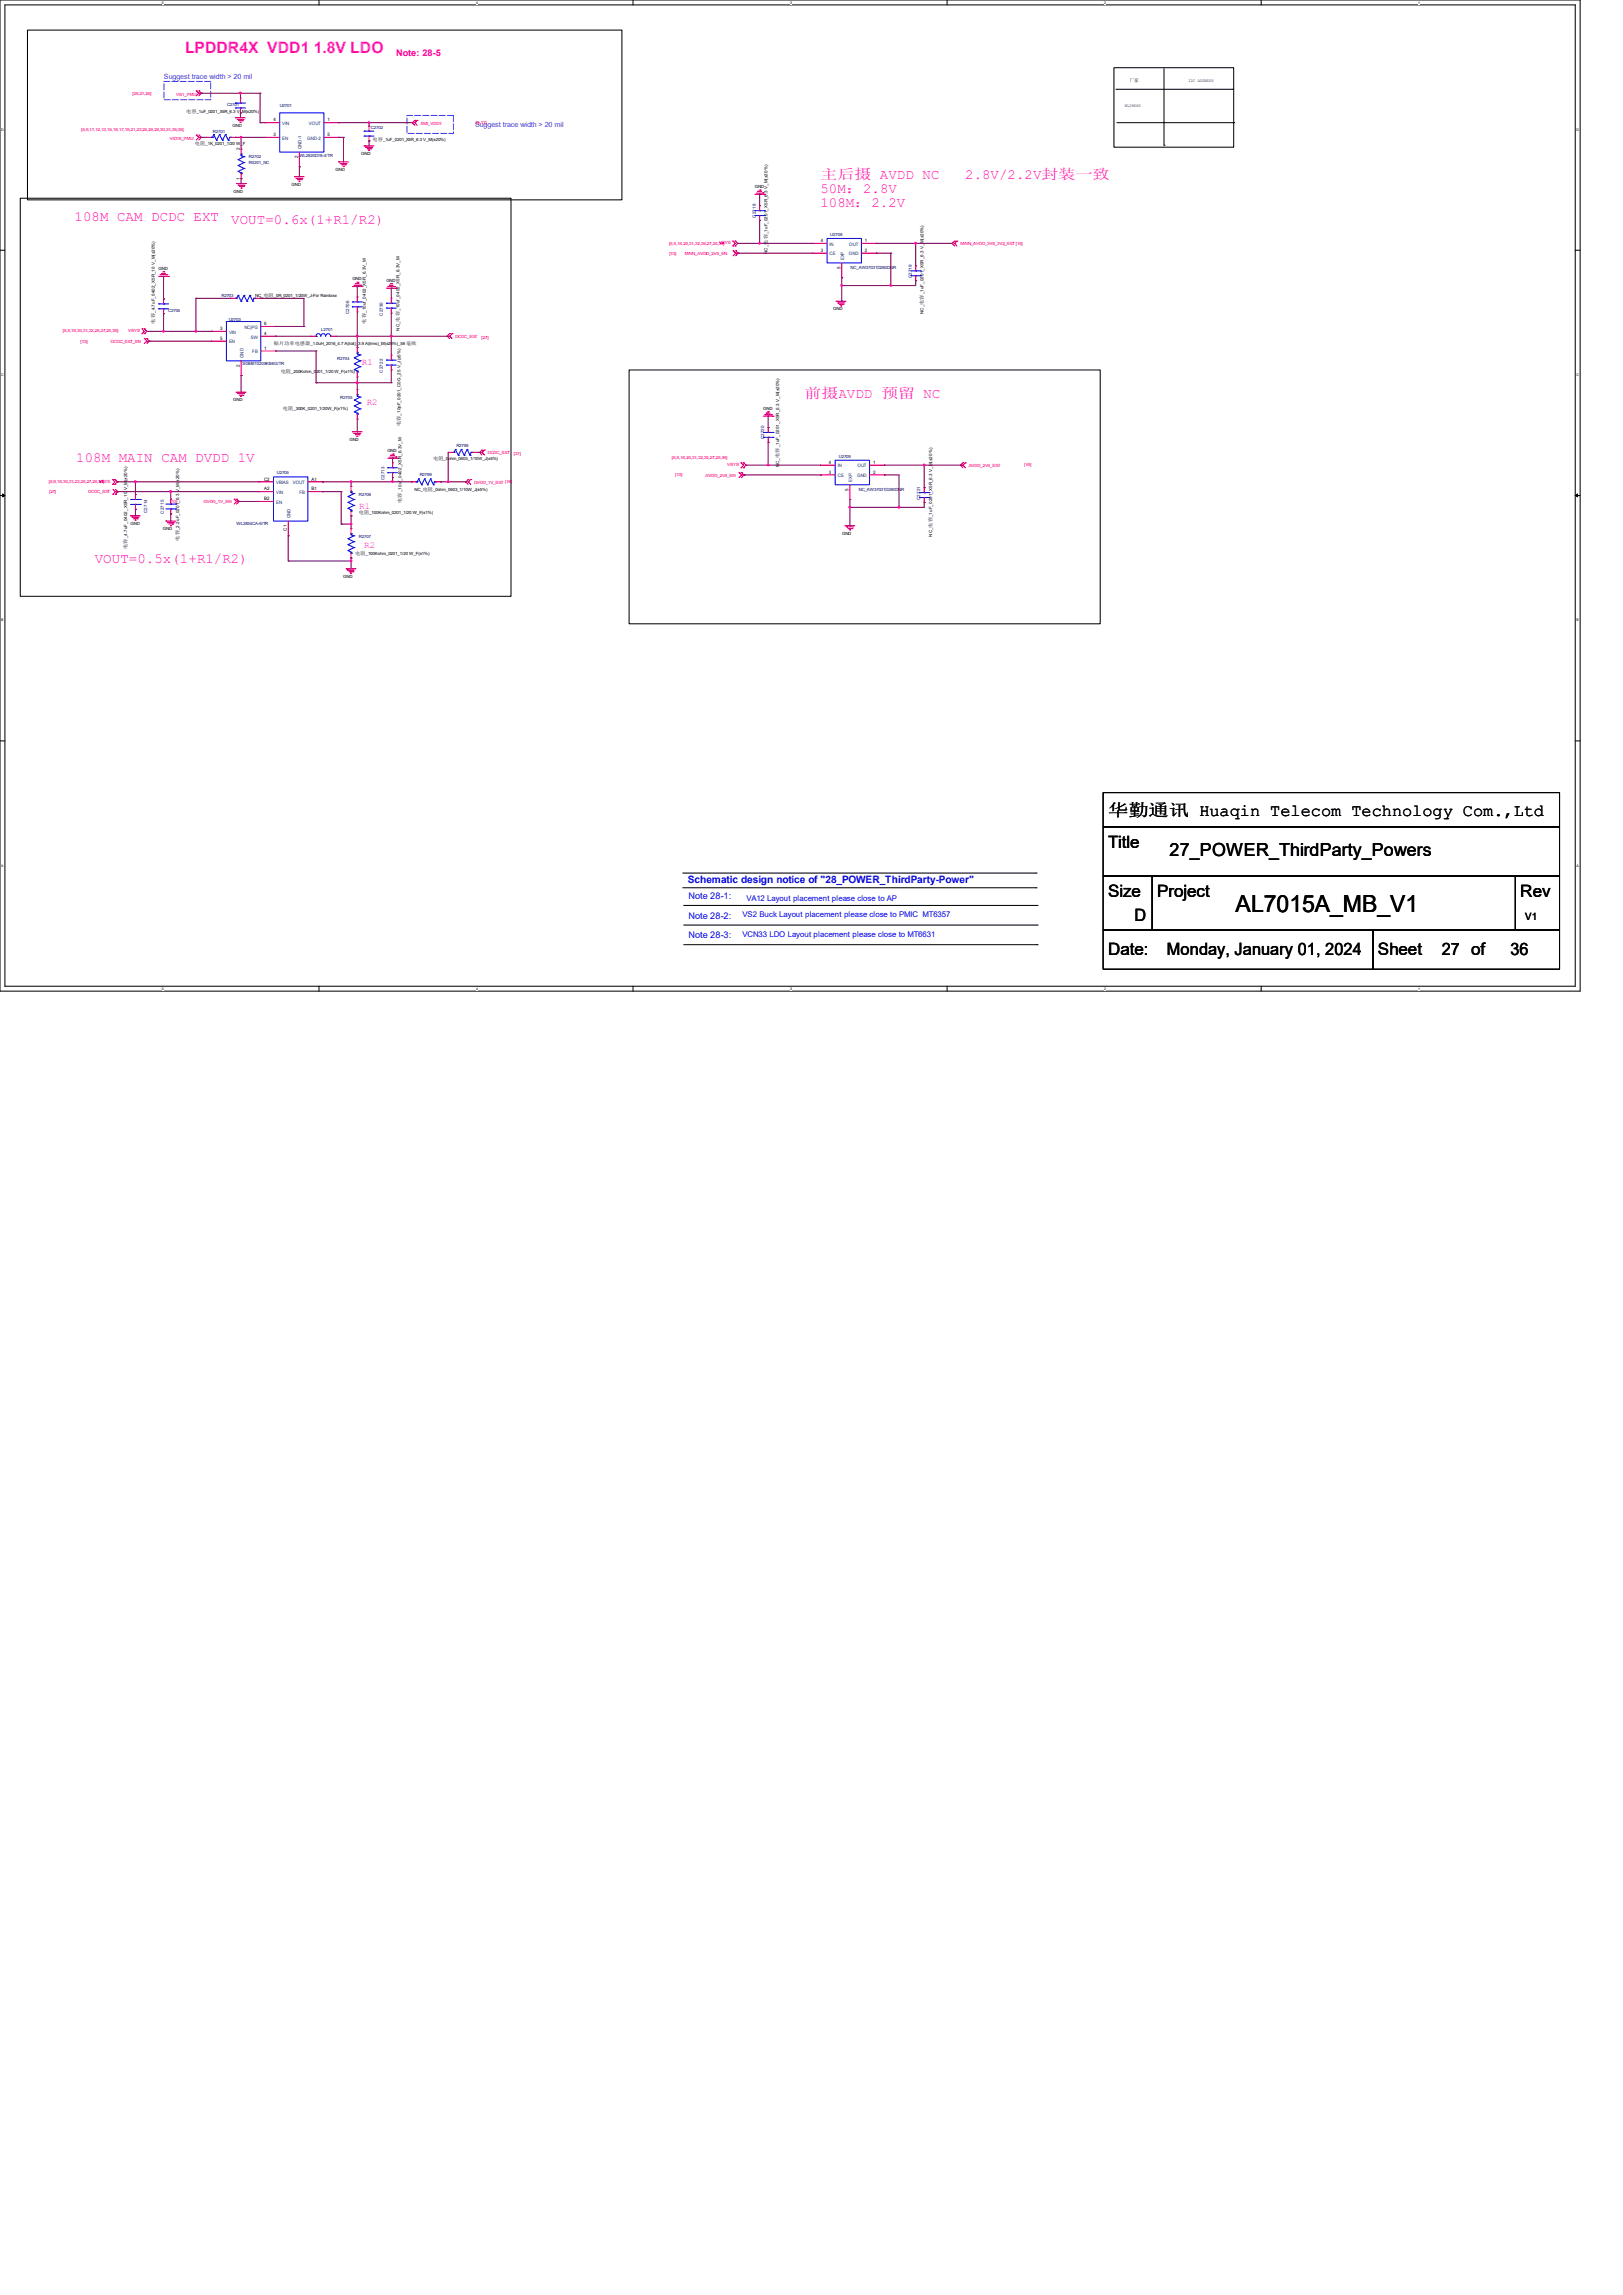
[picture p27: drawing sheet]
<svg xmlns="http://www.w3.org/2000/svg" width="210mm" height="297mm" viewBox="0 0 210 297" stroke-linecap="round" stroke-linejoin="round" font-family="sans-serif">
<defs><g id="words">
<text font-size="3" x="159.9" y="118">AL7015A_MB_V1</text>
<text font-size="2.3" x="151.3" y="110.7">27_POWER_ThirdParty_Powers</text>
<g font-size="2.2">
<text x="143.4" y="105.7">华勤通讯 Huaqin Telecom Technology Com.,Ltd</text>
<text x="143.4" y="109.7">Title</text>
<text x="143.4" y="116">Size</text>
<text x="146.8" y="119.2">D</text>
<text x="149.7" y="116">Project</text>
<text x="196.7" y="116">Rev</text>
<text x="143.4" y="123.7">Date:</text>
<text x="151" y="123.7">Monday, January 01, 2024</text>
<text x="178.3" y="123.7">Sheet</text>
<text x="186.6" y="123.7">27 of</text>
<text x="195.4" y="123.7">36</text>
</g>
<text font-size="2" fill="#f0f" x="24" y="6.8">LPDDR4X VDD1 1.8V LDO</text>
<g font-size="1.8" fill="#f0f">
<text x="106.2" y="23.1">主后摄 AVDD NC</text>
<text x="124.9" y="23.1">2.8V/2.2V封装一致</text>
<text x="9.7" y="28.6">108M CAM DCDC EXT</text>
<text x="29.9" y="29">VOUT=0.6x(1+R1/R2)</text>
<text x="106.2" y="24.9">50M：2.8V</text>
<text x="106.2" y="26.8">108M：2.2V</text>
<text x="104.1" y="51.6">前摄AVDD 预留 NC</text>
<text x="9.9" y="59.8">108M MAIN CAM DVDD 1V</text>
<text x="12.3" y="72.9">VOUT=0.5x(1+R1/R2)</text>
</g>
<text font-size="1.3" fill="#00f" x="89" y="114.2">Schematic design notice of &quot;28_POWER_ThirdParty-Power&quot;</text>
<text font-size="1.3" x="197.4" y="119">V1</text>
<text font-size="1.2" fill="#ff0080" x="51.3" y="7.3">Note: 28-5</text>
<g font-size="1.2" fill="#f0f">
<text x="46.8" y="47.3">R1</text>
<text x="47.5" y="52.4">R2</text>
<text x="46.5" y="65.9">R1</text>
<text x="47.1" y="71">R2</text>
</g>
<g font-size="1.2" fill="#00f">
<text x="89.1" y="116.4">Note 28-1:</text>
<text x="89.1" y="118.9">Note 28-2:</text>
<text x="89.1" y="121.5">Note 28-3:</text>
</g>
<g font-size="1" fill="#00f">
<text x="96.1" y="118.7">VS2 Buck Layout placement please close to PMIC MT6357</text>
<text x="96.6" y="116.5">VA12 Layout placement please close to AP</text>
<text x="96.1" y="121.2">VCN33 LDO Layout placement please close to MT6631</text>
</g>
<g font-size=".9" fill="#8000ff">
<text x="21.2" y="10.2">Suggest trace width &gt; 20 mil</text>
<text x="61.5" y="16.5">Suggest trace width &gt; 20 mil</text>
</g>
<g font-size=".6">
<text x="146.2" y="10.7">厂家</text>
<text x="153.8" y="10.7">I2C ADDRESS</text>
<text x="24.1" y="14.6">电容</text>
<text x="25.4" y="14.6">_1uF_0201_X5R_6.3 V_M(±20%)</text>
<text x="30.1" y="16.4">GND</text>
<text x="35.4" y="17.6">3</text>
<text x="35.4" y="15.7">4</text>
<text x="42.4" y="15.7">1</text>
<text x="42.4" y="17.6">5</text>
<text x="145.6" y="13.8">WL2866D</text>
<text x="25.2" y="18.7">电阻</text>
<text x="26.6" y="18.7">_1K_0201_1/20 W_F</text>
<text x="31" y="23.3" transform="rotate(-90 31 23.3)">1</text>
<text x="31" y="19.5" transform="rotate(-90 31 19.5)">2</text>
<text x="38.6" y="20.5" transform="rotate(-90 38.6 20.5)">2</text>
<text x="43.4" y="22.1">GND</text>
<text x="46.7" y="20.1">GND</text>
<text x="48.2" y="18.3">电容</text>
<text x="49.6" y="18.3">_1uF_0201_X5R_6.3 V_M(±20%)</text>
<text x="30.2" y="24.9">GND</text>
<text x="37.7" y="24">GND</text>
<text x="97.7" y="24.3">GND</text>
<text x="20.5" y="34.9">GND</text>
<text x="99.3" y="31.7" transform="rotate(-90 99.3 31.7)">电容</text>
<text x="99.3" y="32.8" transform="rotate(-90 99.3 32.8)">NC_</text>
<text x="99.3" y="30.3" transform="rotate(-90 99.3 30.3)">_1uF_0201_X5R_6.3 V_M(±20%)</text>
<text x="106.2" y="32.6">3</text>
<text x="106.2" y="31.3">4</text>
<text x="108.8" y="34.8" transform="rotate(-90 108.8 34.8)">5</text>
<text x="111.9" y="31.3">1</text>
<text x="111.9" y="32.6">2</text>
<text x="20" y="40.5" transform="rotate(-90 20 40.5)">_4.7uF_0402_X5R_10 V_M(±20%)</text>
<text x="20" y="41.9" transform="rotate(-90 20 41.9)">电容</text>
<text x="33" y="38.4">NC_</text>
<text x="34.1" y="38.4">电阻</text>
<text x="35.4" y="38.4">_0R_0201_1/20W_J-For Rainbow</text>
<text x="45.6" y="36.2">GND</text>
<text x="47.3" y="41.9" transform="rotate(-90 47.3 41.9)">电容</text>
<text x="47.3" y="40.5" transform="rotate(-90 47.3 40.5)">_10uf_0402_X5R_6.3V_M</text>
<text x="50" y="36.5">GND</text>
<text x="51.7" y="41.6" transform="rotate(-90 51.7 41.6)">电容</text>
<text x="51.7" y="40.3" transform="rotate(-90 51.7 40.3)">_10uf_0402_X5R_6.3V_M</text>
<text x="107.8" y="40.2">GND</text>
<text x="119.5" y="39.5" transform="rotate(-90 119.5 39.5)">电容</text>
<text x="119.5" y="40.6" transform="rotate(-90 119.5 40.6)">NC_</text>
<text x="119.5" y="38.1" transform="rotate(-90 119.5 38.1)">_1uF_0201_X5R_6.3 V_M(±20%)</text>
<text x="28.5" y="42.7">3</text>
<text x="28.5" y="44">5</text>
<text x="31" y="47.5" transform="rotate(-90 31 47.5)">2</text>
<text x="34.2" y="45.3">1</text>
<text x="34.2" y="43.3">4</text>
<text x="34.2" y="42.1">6</text>
<text x="35.4" y="44.6">贴片功率电感器</text>
<text x="40.2" y="44.6">_1.0uH_2016_4.7 A(lrat)_3.9 A(lrms)_M(±20%)_58</text>
<text x="51.7" y="42.8" transform="rotate(-90 51.7 42.8)">NC_</text>
<text x="52.6" y="44.6">毫欧</text>
<text x="30.2" y="51.9">GND</text>
<text x="36.3" y="48.3">电阻</text>
<text x="36.6" y="53.1">电阻</text>
<text x="37.7" y="48.3">_200Kohm_0201_1/20 W_F(±1%)</text>
<text x="38" y="53.1">_300K_0201_1/20W_F(±1%)</text>
<text x="51.8" y="53.8" transform="rotate(-90 51.8 53.8)">_10pF_0201_C0G_25 V_J(±5%)</text>
<text x="98.8" y="53">GND</text>
<text x="45.2" y="57.1">GND</text>
<text x="50.1" y="58.5">GND</text>
<text x="51.8" y="55.2" transform="rotate(-90 51.8 55.2)">电容</text>
<text x="56.1" y="59.6">电阻</text>
<text x="57.4" y="59.6">_0ohm_0603_1/10W_J(±5%)</text>
<text x="100.8" y="59.3" transform="rotate(-90 100.8 59.3)">电容</text>
<text x="100.8" y="57.9" transform="rotate(-90 100.8 57.9)">_1uF_0201_X5R_6.3 V_M(±20%)</text>
<text x="34.2" y="62.2">C2</text>
<text x="34.2" y="63.5">A2</text>
<text x="34.2" y="64.7">B2</text>
<text x="40.3" y="62.2">A1</text>
<text x="40.3" y="63.5">B1</text>
<text x="51.9" y="65.1" transform="rotate(-90 51.9 65.1)">电容</text>
<text x="51.9" y="63.7" transform="rotate(-90 51.9 63.7)">_10uf_0402_X5R_6.3V_M</text>
<text x="53.6" y="63.5">NC_</text>
<text x="54.7" y="63.5">电阻</text>
<text x="56" y="63.5">_0ohm_0603_1/10W_J(±5%)</text>
<text x="100.8" y="60.5" transform="rotate(-90 100.8 60.5)">NC_</text>
<text x="107.3" y="61.3">3</text>
<text x="107.3" y="60">4</text>
<text x="109.8" y="63.5" transform="rotate(-90 109.8 63.5)">5</text>
<text x="113" y="60">1</text>
<text x="113" y="61.3">2</text>
<text x="16.5" y="71" transform="rotate(-90 16.5 71)">电容</text>
<text x="16.5" y="69.7" transform="rotate(-90 16.5 69.7)">_4.7uF_0402_X5R_10 V_M(±20%)</text>
<text x="16.9" y="67.9">GND</text>
<text x="21.1" y="68.6">GND</text>
<text x="23.2" y="70" transform="rotate(-90 23.2 70)">电容</text>
<text x="23.2" y="68.6" transform="rotate(-90 23.2 68.6)">_2.2uF_0201_6.3 V_M(±20%)</text>
<text x="37.1" y="68.7" transform="rotate(-90 37.1 68.7)">C1</text>
<text x="46" y="71.8">电阻</text>
<text x="46.4" y="66.5">电阻</text>
<text x="47.3" y="71.8">_100Kohm_0201_1/20 W_F(±1%)</text>
<text x="47.8" y="66.5">_100Kohm_0201_1/20 W_F(±1%)</text>
<text x="109" y="69.2">GND</text>
<text x="120.6" y="68.3" transform="rotate(-90 120.6 68.3)">电容</text>
<text x="120.6" y="69.5" transform="rotate(-90 120.6 69.5)">NC_</text>
<text x="120.6" y="66.9" transform="rotate(-90 120.6 66.9)">_1uF_0201_X5R_6.3 V_M(±20%)</text>
<text x="44.4" y="74.8">GND</text>
</g>
<g font-size=".6" fill="#f00">
<text x="10.5" y="16.9">[5,6,11,12,13,15,16,17,19,21,23,25,26,28,30,31,35,36]</text>
<text x="17.1" y="12.2">[20,21,26]</text>
<text x="22.8" y="12.4">VS1_PMU</text>
<text x="54.4" y="16.1">EMI_VDD1</text>
<text x="61.6" y="16">[5,11]</text>
<text x="22" y="18.1">VIO18_PMU</text>
<text x="86.6" y="31.7">[8,9,19,20,21,22,25,27,28,36]</text>
<text x="86.6" y="32.9">[13]</text>
<text x="88.6" y="33.1">MAIN_AVDD_2V8_EN</text>
<text x="93" y="31.6">VSYS</text>
<text x="124.3" y="31.8">MAIN_AVDD_2V8_2V2_EXT [16]</text>
<text x="8.1" y="43">[8,9,19,20,21,22,25,27,28,36]</text>
<text x="10.4" y="44.3">[13]</text>
<text x="14.4" y="44.4">DCDC_EXT_EN</text>
<text x="16.6" y="43">VSYS</text>
<text x="58.9" y="43.7">DCDC_EXT</text>
<text x="62.3" y="43.8">[27]</text>
<text x="63.1" y="58.8">DCDC_EXT</text>
<text x="66.5" y="58.8">[27]</text>
<text x="87" y="59.4">[8,9,19,20,21,22,25,27,28,36]</text>
<text x="6.3" y="62.5">[8,9,19,20,21,22,25,27,28,36]</text>
<text x="6.3" y="63.8">[27]</text>
<text x="11.4" y="63.8">DCDC_EXT</text>
<text x="12.8" y="62.5">VSYS</text>
<text x="22.1" y="65.1">[13]</text>
<text x="26.4" y="65.1">DVDD_1V_EN</text>
<text x="61.3" y="62.6">DVDD_1V_EXT [16]</text>
<text x="87.4" y="61.6">[13]</text>
<text x="91.3" y="61.7">AVDD_2V8_EN</text>
<text x="94.1" y="60.3">VSYS</text>
<text x="125.3" y="60.5">AVDD_2V8_EXT</text>
<text x="132.5" y="60.4">[16]</text>
</g>
<g font-size=".6" fill="#000080">
<text x="27.6" y="17.2">R2701</text>
<text x="29.4" y="13.8">C2701</text>
<text x="36.2" y="13.9">U2701</text>
<text x="48" y="16.7">C2702</text>
<text x="32.2" y="20.5">R2702</text>
<text x="32.2" y="21.3">R0201_NC</text>
<text x="38.7" y="20.3">WL2820D18-4/TR</text>
<text x="97.8" y="28.2" transform="rotate(-90 97.8 28.2)">C2718</text>
<text x="107.4" y="30.5">U2708</text>
<text x="110.1" y="34.8">NC_AW37031D280DNR</text>
<text x="118" y="36" transform="rotate(-90 118 36)">C2719</text>
<text x="21.8" y="40.4">C2705</text>
<text x="28.7" y="38.4">R2703</text>
<text x="29.6" y="41.5">U2703</text>
<text x="45.2" y="40.7" transform="rotate(-90 45.2 40.7)">C2706</text>
<text x="49.5" y="40.9" transform="rotate(-90 49.5 40.9)">C2730</text>
<text x="31.4" y="47.3">SGM61020XKB6G/TR</text>
<text x="41.6" y="42.8">L2701</text>
<text x="43.6" y="46.5">R2704</text>
<text x="44" y="51.7">R2705</text>
<text x="49.5" y="48.2" transform="rotate(-90 49.5 48.2)">C2722</text>
<text x="59.1" y="57.8">R2798</text>
<text x="98.9" y="56.9" transform="rotate(-90 98.9 56.9)">C2720</text>
<text x="108.5" y="59.2">U2709</text>
<text x="35.8" y="61.4">U2705</text>
<text x="46.4" y="64.1">R2706</text>
<text x="49.7" y="62.1" transform="rotate(-90 49.7 62.1)">C2713</text>
<text x="54.3" y="61.6">R2799</text>
<text x="111.1" y="63.5">NC_AW37031D280DNR</text>
<text x="119.1" y="64.7" transform="rotate(-90 119.1 64.7)">C2721</text>
<text x="19.1" y="66.4" transform="rotate(-90 19.1 66.4)">C2714</text>
<text x="21.2" y="66.5" transform="rotate(-90 21.2 66.5)">C2715</text>
<text x="30.6" y="67.9">WL2834CA-6/TR</text>
<text x="46.4" y="69.6">R2707</text>
</g>
<g font-size=".6" fill="#004080">
<text x="36.5" y="16.2">VIN</text>
<text x="40" y="16.2">VOUT</text>
<text x="36.5" y="18.1">EN</text>
<text x="39" y="19.3" transform="rotate(-90 39 19.3)">GND-1</text>
<text x="39.8" y="18.1">GND-2</text>
<text x="107.4" y="33.1">CE</text>
<text x="107.4" y="31.8">IN</text>
<text x="109.2" y="33.7" transform="rotate(-90 109.2 33.7)">EXP</text>
<text x="109.9" y="33.1">GND</text>
<text x="109.9" y="31.8">OUT</text>
<text x="29.6" y="43.2">VIN</text>
<text x="29.6" y="44.5">EN</text>
<text x="31.5" y="46.4" transform="rotate(-90 31.5 46.4)">GND</text>
<text x="31.6" y="42.5">NC|PG</text>
<text x="32.5" y="43.8">SW</text>
<text x="32.6" y="45.7">FB</text>
<text x="35.7" y="63.9">VIN</text>
<text x="35.7" y="65.2">EN</text>
<text x="35.7" y="62.7">VBIAS</text>
<text x="37.9" y="62.7">VOUT</text>
<text x="38.7" y="63.9">FB</text>
<text x="108.4" y="61.8">CE</text>
<text x="108.4" y="60.5">IN</text>
<text x="110.3" y="62.4" transform="rotate(-90 110.3 62.4)">EXP</text>
<text x="110.9" y="61.8">GND</text>
<text x="111" y="60.5">OUT</text>
<text x="37.6" y="67.1" transform="rotate(-90 37.6 67.1)">GND</text>
</g>
<g font-size=".5">
<text x="21" y=".5">5</text>
<text x="61.6" y=".5">4</text>
<text x="102.2" y=".5">3</text>
<text x="142.9" y=".5">2</text>
<text x="183.5" y=".5">1</text>
<text x=".2" y="16.9">D</text>
<text x="204" y="16.9">D</text>
<text x=".2" y="48.6">C</text>
<text x="204" y="48.6">C</text>
<text x=".2" y="80.4">B</text>
<text x="204" y="80.4">B</text>
<text x=".2" y="112.1">A</text>
<text x="204" y="112.1">A</text>
<text x="21" y="128.1">5</text>
<text x="61.6" y="128.1">4</text>
<text x="102.2" y="128.1">3</text>
<text x="142.9" y="128.1">2</text>
<text x="183.5" y="128.1">1</text>
</g>
</g></defs>
<path d="M0 0h204.5v128.3h-204.5zM.6 .6h203.2v127h-203.2z" fill="none" stroke="#000" stroke-width=".13"/>
<g fill="#fff">
<path d="M21 .1h.2v.5h-.2z"/>
<path d="M21 127.7h.2v.5h-.2z"/>
</g>
<path d="M41.3 0v.6M41.3 127.6v.7" fill="none" stroke="#000" stroke-width=".13"/>
<g fill="#fff">
<path d="M61.6 .1h.2v.5h-.2z"/>
<path d="M61.6 127.7h.2v.5h-.2z"/>
</g>
<path d="M81.9 0v.6M81.9 127.6v.7" fill="none" stroke="#000" stroke-width=".13"/>
<g fill="#fff">
<path d="M102.2 .1h.2v.5h-.2z"/>
<path d="M102.2 127.7h.2v.5h-.2z"/>
</g>
<path d="M122.6 0v.6M122.6 127.6v.7" fill="none" stroke="#000" stroke-width=".13"/>
<g fill="#fff">
<path d="M142.9 .1h.2v.5h-.2z"/>
<path d="M142.9 127.7h.2v.5h-.2z"/>
</g>
<path d="M163.2 0v.6M163.2 127.6v.7" fill="none" stroke="#000" stroke-width=".13"/>
<g fill="#fff">
<path d="M183.5 .1h.2v.5h-.2z"/>
<path d="M183.5 127.7h.2v.5h-.2z"/>
<path d="M.2 16.5h.3v.5h-.3z"/>
<path d="M204 16.5h.3v.5h-.3z"/>
<path d="M.2 48.3h.3v.5h-.3z"/>
<path d="M204 48.3h.3v.5h-.3z"/>
</g>
<path d="M0 32.4h.6M203.8 32.4h.7" fill="none" stroke="#000" stroke-width=".13"/>
<g fill="#fff">
<path d="M.2 80h.2v.5h-.2z"/>
<path d="M204 80h.3v.5h-.3z"/>
</g>
<path d="M0 64.1h.6M203.8 64.1h.7" fill="none" stroke="#000" stroke-width=".13"/>
<path d="M.3 63.9l.3 .2-.3 .2zM203.8 64.1l.3-.2v.4z" fill="#000" stroke="#000" stroke-width=".13"/>
<g fill="#fff">
<path d="M.2 111.8h.3v.5h-.3z"/>
<path d="M204 111.8h.3v.5h-.3z"/>
</g>
<g fill="none" stroke="#000" stroke-width=".13">
<path d="M3.6 3.9h76.9v22h-76.9zM144.1 8.8h15.5v10.2h-15.5zM144.4 11.6h15.1M144.5 15.9h15.1M150.6 18.8h.1M150.6 8.9v9.9M159.5 11.6h.1M159.6 15.9h.1M2.6 25.7h63.5v51.5h-63.5zM81.4 47.9h61v32.8h-61zM0 95.9h.6M203.8 95.9h.7"/>
<path d="M88.3 114.9h45.8M88.3 113h45.8M88.5 117.2h45.7M88.5 119.7h45.7M134.1 114.9h.1M134.1 113h.1M134.2 117.2h.1M134.2 119.7h.1M142.7 107h59.1v6.4h-59.1zM142.7 102.6h59.1v4.4h-59.1zM142.7 113.4h6.4v7h-6.4zM149.1 113.4h47v7h-47z"/>
<path d="M196.1 113.4h5.7v7h-5.7zM88.5 122.3h45.7M134.2 122.3h.1M142.7 120.4h35v5h-35zM177.7 120.4h24.1v5h-24.1z"/>
</g>
<path d="M21.2 10.5h6.1v2.4h-6.1zM52.7 14.9h6v2.4h-6z" fill="none" stroke="#8000ff" stroke-width=".13" stroke-dasharray=".8 .3"/>
<g fill="none" stroke="#f00" stroke-width=".13">
<path d="M25.4 11.8h.1M25.4 17.5h.1M25.4 11.8l.3 .3M25.4 17.5l.3 .3M25.7 12.1h.1M25.7 11.8h.1M25.7 17.8h.1M25.7 17.5h.1M25.7 12.1l-.3 .3M25.7 11.8l.3 .3M25.7 17.8l-.3 .3M25.7 17.5l.3 .3"/>
<path d="M26 12.1h.1M26 17.8h.1M26 12.1l-.3 .3M26 17.8l-.3 .3M26.7 17.8h.1M26.7 17.8h.6M29.8 17.8h.7M30.5 15.2h.1M30.5 17.8h.1M30.5 15.2h1.2M30.7 15.5h.1M30.7 15.5h.9"/>
<path d="M30.9 15.6h.5M31.1 15.8h.1M31.1 12.7h.1M31.1 14.6h.1M31.1 12.7v.6M31.1 14v.6M31.2 19.3h.1M31.2 19.3v.6M31.4 15.6h.1M34.3 17.8h.1M34.3 15.9h.1M34.3 15.9h1.9"/>
<path d="M34.3 17.8h1.9M38.7 19.7v1.9M41.9 15.9h1.9M41.9 17.8h1.9M43.8 15.9h.1M43.8 17.8h.1M47.1 18.9h.1M47.1 18.9h1.3M47.3 19h.1M47.3 19h.9M47.5 19.3h.5M47.7 19.4h.1"/>
<path d="M47.8 16.3h.1M47.8 18.2h.1M47.8 16.3v.7M47.8 17.6v.6M48 19.3h.1M53.3 15.9h.1M53.3 15.9l.4 .3M53.7 15.9h.1M53.7 15.6h.1M53.7 15.9l.3 .3M53.7 15.6l-.4 .3M54 15.6h.1"/>
<path d="M54 15.6l-.3 .3M20.5 35.8h1.3M20.7 35.6h.9M20.9 35.4h.1M20.9 35.4h.5M21.1 35.2h.1M21.2 38.7h.1M21.2 38.7v.6M21.2 40v.6M21.2 35.2h.1M21.6 35.6h.1M21.8 35.8h.1"/>
<path d="M29.8 38.6h.1M29.8 38.6h.7M30.6 23.7h.1M30.6 23.7h1.3M30.8 24h.1M30.8 24h.9M31 24.1h.5M31.2 24.3h.1M31.2 23.1h.1M31.2 22.5v.6M31.5 24.1h.1M33 38.6h.7"/>
<path d="M33.7 38.6h.1M38.1 22.9h.1M38.1 22.9h1.3M38.3 23.1h.1M38.3 23.1h.9M38.5 23.2h.5M38.7 23.5h.1M38.7 21.6h.1M39 23.2h.1M43.8 21h.1M43.8 21h1.3M44 21.2h.1"/>
<path d="M44 21.2h.9M44.2 21.3h.5M44.4 21.5h.1M44.7 21.3h.1M45.6 37.1h1.3M45.8 36.9h.9M46 36.7h.1M46 36.7h.5M46.2 36.5h.1M46.2 38.4h.1M46.2 38.4v.7M46.2 39.7v.6"/>
<path d="M46.3 36.5h.1M46.7 36.9h.1M46.9 37.1h.1M50 37.3h1.3M50.2 37.1h.9M50.4 36.9h.1M50.4 36.9h.5M50.5 36.7h.2M50.6 38.6h.1M50.6 38.6v.6M50.6 39.9v.6M50.7 36.7h.1"/>
<path d="M51.1 37.1h.1M51.3 37.3h.1M94.8 31.2h.1M94.8 31.8h.1M94.8 31.2l.3 .3-.3 .3M94.9 32.5h.1M94.9 32.5l.3 .3M95.1 31.8h.1M95.1 31.2h.1M95.1 31.2l.4 .3-.4 .3M95.2 32.8h.1M95.2 32.5h.1"/>
<path d="M95.2 32.8l-.3 .3M95.2 32.5l.3 .3M95.5 32.8h.1M95.5 32.8l-.3 .3M97.7 25.1h1.2M97.9 25h.9M98 24.8h.1M98 24.8h.6M98.3 24.6h.1M98.3 26.6h.1M98.3 28.5h.1M98.3 26.6v.7"/>
<path d="M98.3 27.9v.6M98.4 24.6h.1M98.8 25h.1M98.9 25.1h.1M105.1 32.8h.1M105.1 31.5h.1M105.1 31.5h1.9M105.1 32.8h1.9M108.2 39h.1M108.2 39h1.3M108.4 39.2h.1M108.4 39.2h.9"/>
<path d="M108.6 39.4h.5M108.8 39.6h.1M108.9 35.9h.1M108.9 34v1.9M109.1 39.4h.1M111.5 31.5h1.9M111.5 32.8h1.9M113.4 31.5h.1M113.4 32.8h.1M118.5 34.4h.1M118.5 36.3h.1M118.5 34.4v.7"/>
<path d="M118.5 35.7v.6M123.2 31.5h.1M123.2 31.5l.3 .3M123.5 31.5h.1M123.5 31.2h.1M123.5 31.5l.3 .3M123.5 31.2l-.3 .3M123.8 31.2h.1M123.8 31.2l-.3 .3M18.4 42.5h.1M18.4 43.2h.1M18.4 42.5l.3 .4-.3 .3"/>
<path d="M18.7 43.2h.1M18.7 42.5h.1M18.7 43.8h.1M18.7 42.5l.3 .4-.3 .3M18.7 43.8l.3 .4M19 44.2h.1M19 43.8h.1M19 44.2l-.3 .2M19 43.8l.3 .4M19.3 44.2h.1M19.3 44.2l-.3 .2M21.2 40.6h.1"/>
<path d="M27.4 42.9h.1M27.4 44.2h.1M27.4 42.9h1.9M27.4 44.2h1.9M30.6 50.8h.1M30.6 50.8h1.2M30.7 50.9h.1M30.7 50.9h.9M30.9 51.1h.6M31.1 51.3h.1M31.2 48.6h.1M31.2 46.7v1.9"/>
<path d="M31.5 51.1h.1M33.7 45.4h1.9M33.7 43.5h1.9M33.7 42.2h1.9M35.6 45.4h.1M35.6 43.5h.1M35.6 42.2h.1M40.3 43.5h.1M40.3 43.5h.6M42.8 43.5h.6M43.4 43.5h.1M45.6 55.9h.1"/>
<path d="M45.6 55.9h1.3M45.8 56.1h.1M45.8 56.1h.9M46 56.3h.5M46.2 56.5h.1M46.2 40.3h.1M46.2 48.8h.1M46.2 45h.1M46.2 54.2h.1M46.2 50.4h.1M46.2 45v.6M46.2 48.1v.7"/>
<path d="M46.2 50.4v.7M46.2 53.6v.6M46.5 56.3h.1M50.2 59.3h1.2M50.4 59.1h.9M50.5 58.9h.1M50.5 58.9h.6M50.6 40.5h.1M50.6 46h.1M50.6 47.9h.1M50.6 46v.6M50.6 47.2v.7"/>
<path d="M50.8 58.8h.1M50.8 59.9h.1M50.8 59.9v.6M50.9 58.8h.1M51.3 59.1h.1M51.4 59.3h.1M57.9 43.5h.1M57.9 43.5l.3 .3M58 58.5h.1M58 58.5h.6M58.2 43.5h.1M58.2 43.2h.1"/>
<path d="M58.2 43.5l.3 .3M58.2 43.2l-.3 .3M58.5 43.2h.1M58.5 43.2l-.3 .3M61.2 58.5h.6M61.8 58.5h.1M62.1 58.5h.1M62.1 58.5l.3 .4M62.4 58.5h.1M62.4 58.3h.1M62.4 58.5l.3 .4M62.4 58.3l-.3 .2"/>
<path d="M62.7 58.3h.1M62.7 58.3l-.3 .2M95.9 59.9h.1M95.9 59.9l.3 .3-.3 .3M96.2 59.9h.1M96.2 59.9l.3 .3-.3 .3M98.8 53.8h1.2M98.9 53.7h.9M99.1 53.5h.1M99.1 53.5h.6M99.3 53.3h.1M99.4 55.3h.1"/>
<path d="M99.4 57.2h.1M99.4 55.3v.7M99.4 56.6v.6M99.4 53.3h.1M99.8 53.7h.1M100 53.8h.1M124.6 59.9h.1M124.6 59.9l-.3 .3M124.9 59.9h.1M124.9 59.9l-.3 .3M14.6 62.1h.1M14.6 62.7h.1"/>
<path d="M14.6 62.1l.3 .3-.3 .3M14.6 64h.1M14.6 63.3l.3 .3M14.9 62.7h.1M14.9 62.1h.1M14.9 62.1l.3 .3-.3 .3M14.9 63.6h.1M14.9 64h.1M14.9 63.6l-.3 .4M14.9 63.3l.3 .3M15.2 63.6h.1M15.2 63.6l-.3 .4"/>
<path d="M16.9 66.8h.1M16.9 66.8h1.3M17.1 66.9h.1M17.1 66.9h.9M17.3 67.1h.5M17.5 67.3h.1M17.5 65.9h.1M17.5 64h.1M17.5 64v.6M17.5 65.3v.6M17.8 67.1h.1M21.5 67.4h.1"/>
<path d="M21.5 67.4h1.2M21.7 67.6h.1M21.7 67.6h.9M21.8 67.8h.6M22.1 68h.1M22.1 66.5h.1M22.1 64.6h.1M22.1 64.6v.6M22.1 65.9v.6M22.4 67.8h.1M30.3 64.6h.1M30.3 64.6l.3 .3"/>
<path d="M30.6 64.9h.1M30.6 64.6h.1M30.6 64.9l-.3 .3M30.6 64.6l.3 .3M30.9 64.9h.1M30.9 64.9l-.3 .3M33.5 63.6h.1M33.5 64.9h.1M33.5 62.4h.1M33.5 62.4h1.9M33.5 63.6h1.9M33.5 64.9h1.9"/>
<path d="M37.3 69.3h.1M37.3 67.4v1.9M39.8 62.4h1.9M39.8 63.6h1.9M41.7 62.4h.1M41.7 63.6h.1M44.8 73.6h.1M44.8 73.6h1.3M45 73.8h.1M45 73.8h.8M45.2 74h.5M45.3 74.2h.1"/>
<path d="M45.3 74.2h.2M45.4 66.8h.1M45.4 62.9h.1M45.4 72.2h.1M45.4 68.4h.1M45.4 62.9v.7M45.4 66.1v.7M45.4 68.4v.6M45.4 71.6v.6M45.7 74h.1M50.8 61.8h.1M50.8 61.2v.6"/>
<path d="M53.2 62.4h.1M53.2 62.4h.6M56.4 62.4h.6M57 62.4h.1M60.3 62.4h.1M60.3 62.4l.3 .3M60.6 62.4h.1M60.6 62.1h.1M60.6 62.4l.3 .3M60.6 62.1l-.3 .3M60.9 62.1h.1M60.9 62.1l-.3 .3"/>
<path d="M95.6 61.2h.1M95.6 61.2l.4 .3M95.9 60.5h.1M96 61.5h.1M96 61.2h.1M96 61.5l-.4 .3M96 61.2l.3 .3M96.2 60.5h.1M96.3 61.5h.1M96.3 61.5l-.3 .3M106.2 61.5h.1M106.2 60.2h.1"/>
<path d="M106.2 60.2h1.9M106.2 61.5h1.9M109.3 68h.1M109.3 68h1.3M109.6 68.2h.1M109.6 68.2h.8M109.7 68.4h.5M109.9 68.6h.1M109.9 68.6h.2M110 64.6h.1M110 62.7v1.9M110.2 68.4h.1"/>
<path d="M112.5 60.2h1.9M112.5 61.5h1.9M114.4 60.2h.1M114.4 61.5h.1M119.6 63.1h.1M119.6 65h.1M119.6 63.1v.7M119.6 64.4v.6M124.3 60.2h.1M124.3 60.2l.3 .3M124.6 60.2h.1M124.6 60.2l.3 .3"/>
</g>
<g fill="none" stroke="#00f" stroke-width=".13">
<path d="M27.3 17.8h.1M27.3 17.8h.2M27.5 17.8h.1M27.6 17.4h.1M27.6 17.4l-.1 .4M27.6 17.4l.4 .8M28 18.2h.1M28.4 17.4h.1M28.4 17.4l-.4 .8M28.4 17.4l.4 .8M28.8 18.2h.1M29.2 17.4h.1"/>
<path d="M29.2 17.4l-.4 .8M29.2 17.4l.3 .8M29.5 18.2h.1M29.7 17.8h.1M29.7 17.8l-.2 .4M29.8 17.8h.1M30.5 13.3h.1M30.5 14h.1M30.5 13.3h1.2M30.5 14h1.2M31.1 13.3h.1M31.1 14h.1"/>
<path d="M31.2 19.9h.1M31.2 19.9v.3M36.2 14.6h5.7v5.1h-5.7zM47.1 17h.1M47.1 17.6h.1M47.1 17h1.3M47.1 17.6h1.3M47.8 17h.1M47.8 17.6h.1M20.5 39.3h.1M20.5 40h.1M20.5 39.3h1.3"/>
<path d="M20.5 40h1.3M21.2 39.3h.1M21.2 40h.1M30.5 38.6h.1M30.6 38.6h.1M30.8 38.2h.1M30.8 20.7h.1M30.8 21.4h.1M30.8 22.2h.1M30.8 38.2l.4 .8M30.8 38.2l-.2 .4M30.8 20.7l.8 .3"/>
<path d="M30.8 21.4l.8 .4M30.8 22.2l.4 .2M31.2 39h.1M31.2 22.5h.1M31.2 20.2h.1M31.2 22.4h.1M31.2 22.4v.1M31.2 20.2l.4 .1M31.6 38.2h.1M31.6 20.3h.1M31.6 21h.1M31.6 21.8h.1"/>
<path d="M31.6 38.2l.4 .8M31.6 38.2l-.4 .8M31.6 20.3l-.8 .4M31.6 21l-.8 .4M31.6 21.8l-.8 .4M32 39h.1M32.3 38.2h.1M32.3 38.2l.4 .8M32.3 38.2l-.3 .8M32.7 39h.1M32.9 38.6h.1M32.9 38.6l-.2 .4"/>
<path d="M33 38.6h.1M45.6 39.1h.1M45.6 39.7h.1M45.6 39.1h1.3M45.6 39.7h1.3M46.2 39.1h.1M46.2 39.7h.1M50 39.2h.1M50 39.9h.1M50 39.2h1.3M50 39.9h1.3M50.6 39.2h.1"/>
<path d="M50.6 39.9h.1M97.7 27.3h1.2M97.7 27.9h1.2M98.3 27.3h.1M98.3 27.9h.1M98.9 27.3h.1M98.9 27.9h.1M107 30.9h4.5v3.1h-4.5zM117.9 35.1h1.2M117.9 35.7h1.2M118.5 35.1h.1M118.5 35.7h.1"/>
<path d="M119.1 35.1h.1M119.1 35.7h.1M29.3 41.6h4.4v5.1h-4.4zM40.9 43.5h.1M41.5 43.5a.3 .3 0 0 0-.3-.3 .3 .3 0 0 0-.3 .3M42.1 43.5a.3 .3 0 0 0-.3-.3 .3 .3 0 0 0-.3 .3M42.8 43.5a.3 .3 0 0 0-.3-.3 .3 .3 0 0 0-.3 .3M42.8 43.5h.1M45.8 46.3h.1M45.8 47.1h.1M45.8 47.8h.1M45.8 51.8h.1"/>
<path d="M45.8 52.5h.1M45.8 53.3h.1M45.8 46.3l.8 .4M45.8 47.1l.8 .4M45.8 47.8l.4 .2M45.8 51.8l.8 .4M45.8 52.5l.8 .4M45.8 53.3l.4 .2M46.2 45.6h.1M46.2 48.1h.1M46.2 45.8h.1M46.2 48h.1"/>
<path d="M46.2 51.1h.1M46.2 53.6h.1M46.2 51.3h.1M46.2 53.5h.1M46.2 45.6v.2M46.2 48v.1M46.2 51.1v.2M46.2 53.5v.1M46.2 45.8l.4 .1M46.2 51.3l.4 .1M46.6 45.9h.1M46.6 46.7h.1"/>
<path d="M46.6 47.5h.1M46.6 51.4h.1M46.6 52.2h.1M46.6 52.9h.1M46.6 45.9l-.8 .4M46.6 46.7l-.8 .4M46.6 47.5l-.8 .3M46.6 51.4l-.8 .4M46.6 52.2l-.8 .3M46.6 52.9l-.8 .4M50 46.6h.1M50 47.2h.1"/>
<path d="M50 46.6h1.3M50 47.2h1.3M50.6 46.6h.1M50.6 47.2h.1M58.6 58.5h.1M58.6 58.5h.2M58.8 58.5h.1M58.9 58.2h.1M58.9 58.2l.4 .7M58.9 58.2l-.1 .3M59.3 58.9h.1M59.7 58.2h.1"/>
<path d="M59.7 58.2l.4 .7M59.7 58.2l-.4 .7M60.1 58.9h.1M60.5 58.2h.1M60.5 58.2l.3 .7M60.5 58.2l-.4 .7M60.8 58.9h.1M61 58.5h.1M61 58.5h.2M61 58.5l-.2 .4M61.2 58.5h.1M98.8 56h1.2"/>
<path d="M98.8 56.6h1.2M99.4 56h.1M99.4 56.6h.1M100 56h.1M100 56.6h.1M108.1 59.6h4.4v3.1h-4.4zM16.9 65.3h1.3M16.9 64.6h1.3M17.5 65.3h.1M17.5 64.6h.1M18.2 65.3h.1M18.2 64.6h.1"/>
<path d="M21.5 65.9h1.2M21.5 65.2h1.2M22.1 65.9h.1M22.1 65.2h.1M22.7 65.9h.1M22.7 65.2h.1M35.4 61.7h4.4v5.7h-4.4zM45 64.3h.1M45 65h.1M45 65.8h.1M45 69.7h.1M45 70.5h.1"/>
<path d="M45 71.2h.1M45 64.3l.8 .3M45 65l.8 .4M45 65.8l.4 .2M45 69.7l.8 .4M45 70.5l.8 .4M45 71.2l.4 .3M45.4 63.6h.1M45.4 66.1h.1M45.4 63.8h.1M45.4 66h.1M45.4 69h.1"/>
<path d="M45.4 71.6h.1M45.4 69.2h.1M45.4 71.5h.1M45.4 63.6v.2M45.4 66v.1M45.4 69v.2M45.4 71.5v.1M45.4 63.8l.4 .1M45.4 69.2l.4 .1M45.8 63.9h.1M45.8 64.6h.1M45.8 65.4h.1"/>
<path d="M45.8 69.3h.1M45.8 70.1h.1M45.8 70.9h.1M45.8 63.9l-.8 .4M45.8 64.6l-.8 .4M45.8 65.4l-.8 .4M45.8 69.3l-.8 .4M45.8 70.1l-.8 .4M45.8 70.9l-.8 .3M50.2 60.5h.1M50.2 61.2h.1M50.2 60.5h1.2"/>
<path d="M50.2 61.2h1.2M50.8 60.5h.1M50.8 61.2h.1M53.8 62.4h.1M53.8 62.4h.2M54 62.4h.1M54.2 62h.1M54.2 62l.4 .7M54.2 62l-.2 .4M54.6 62.7h.1M54.9 62h.1M54.9 62l.4 .7"/>
<path d="M54.9 62l-.3 .7M55.3 62.7h.1M55.7 62h.1M55.7 62l.4 .7M55.7 62l-.4 .7M56.1 62.7h.1M56.2 62.4h.1M56.2 62.4h.2M56.2 62.4l-.1 .3M56.4 62.4h.1M119 63.8h1.2M119 64.4h1.2"/>
<path d="M119.6 63.8h.1M119.6 64.4h.1M120.2 63.8h.1M120.2 64.4h.1"/>
</g>
<g fill="none" stroke="#800040" stroke-width=".13">
<path d="M26 12.1h.1M26 17.8h.1M26 12.1h7.7M26 17.8h.7M30.5 17.8h.1M30.5 17.8h3.8M31.1 12.1h.1M31.1 14.6h.1M31.1 12.1v.6M31.1 14.6v.6M31.2 17.8h.1M31.2 17.8v1.5"/>
<path d="M33.7 12.1h.1M33.7 15.9h.1M33.7 12.1v3.8M33.7 15.9h.6M43.8 15.9h.1M43.8 17.8h.1M43.8 15.9h9.5M43.8 17.8h.6M44.4 17.8h.1M44.4 17.8v3.2M47.8 15.9h.1M47.8 18.2h.1"/>
<path d="M47.8 15.9v.4M47.8 18.2v.7M21.2 38.7h.1M21.2 35.8v2.9M25.4 38.6h.1M25.4 38.6h4.4M25.4 38.6v4.3M31.2 23.1h.1M31.2 23.7h.1M31.2 23.1v.6M33.7 38.6h.1M33.7 38.6h5.6v3.6"/>
<path d="M38.7 21.6h.1M38.7 21.6v1.3M46.2 37.1h.1M46.2 37.1v1.3M50.6 37.3h.1M50.6 37.3v1.3M95.5 31.5h.1M95.5 31.5h9.6M95.5 32.8h.1M95.5 32.8h9.6M98.3 28.5h.1M98.3 31.5h.1"/>
<path d="M98.3 25.1h.1M98.3 25.1v1.5M98.3 28.5v3M108.8 39h.1M108.9 35.9h.1M108.9 37h.1M108.9 39h.1M108.9 35.9v3.1M113.4 32.8h.1M113.4 31.5h.1M113.4 32.8h1.9M113.4 31.5h9.8"/>
<path d="M115.3 32.8h.1M115.3 37h.1M115.3 32.8v4.2M118.5 36.3h.1M118.5 31.5h.1M118.5 36.3v.7h-9.6M118.5 31.5v2.9M19 42.9h8.4M19.3 44.2h.1M19.3 44.2h8.1M21.2 42.9h.1M21.2 40.6v2.3"/>
<path d="M25.4 42.9h.1M27.4 42.9h.1M31.2 48.6h.1M31.2 48.6v2.2M35.6 42.2h.1M35.6 43.5h.1M35.6 42.2h3.7M35.6 43.5h4.7M35.6 45.4h5.3M39.3 42.2h.1M40.9 45.4h.1M40.9 49.5h.1"/>
<path d="M40.9 45.4v4.1M40.9 49.5h9.7M43.4 43.5h14.5M46.2 43.5h.1M46.2 45h.1M46.2 49.5h.1M46.2 55.9h.1M46.2 40.3v4.7M46.2 48.8v1.6M46.2 54.2v1.7M50.6 43.5h.1M50.6 49.5h.1"/>
<path d="M50.6 40.5v5.5M50.6 47.9v1.6M50.8 59.3h.1M50.8 59.3v.6M57.9 43.5h.1M58 58.5v3.9M61.8 58.5h.3M62.1 58.5h.1M99.4 55.3h.1M99.4 57.2h.1M99.4 53.8v1.5M99.4 57.2v3"/>
<path d="M15.2 62.4h.1M15.2 62.4h18.3M15.2 63.6h.1M15.2 63.6h18.3M17.5 62.4h.1M17.5 65.9h.1M17.5 62.4v1.6M17.5 65.9v.9M22.1 63.6h.1M22.1 66.5h.1M22.1 63.6v1M22.1 66.5v.9"/>
<path d="M30.9 64.9h.1M30.9 64.9h2.6M37.3 69.3h.1M37.3 72.6h.1M37.3 69.3v3.3M37.3 72.6h8.1M41.7 62.4h.1M41.7 63.6h.1M41.7 62.4h11.5M41.7 63.6h2.5M44.2 63.6h.1M44.2 67.8h.1"/>
<path d="M44.2 63.6v4.2M44.2 67.8h1.2M45.4 62.4h.1M45.4 72.2h.1M45.4 72.6h.1M45.4 66.8h.1M45.4 67.8h.1M45.4 62.4v.5M45.4 66.8v1.6M45.4 72.2v1.4M50.8 61.8h.1M50.8 61.8v.6"/>
<path d="M53.2 62.4h.1M57 62.4h.1M57 62.4h3.3M58 62.4h.1M60.3 62.4h.1M96.3 61.5h.1M96.3 61.5h9.9M96.5 60.2h.1M96.5 60.2h9.7M99.4 60.2h.1M110 65.7h.1M110 68h.1"/>
<path d="M110 64.6v3.4M114.4 61.5h.1M114.4 60.2h9.9M114.4 61.5h1.9v4.2M116.3 65.7h.1M119.6 60.2h.1M119.6 63.1h.1M119.6 65h.1M119.6 60.2v2.9M119.6 65v.7h-9.6M124.3 60.2h.1"/>
</g>
<g fill="#f0f" stroke="#f0f" stroke-width=".13">
<circle cx="31.1" cy="12" r=".11"/>
<circle cx="47.7" cy="15.9" r=".11"/>
<circle cx="31.2" cy="17.8" r=".11"/>
<circle cx="21.1" cy="42.9" r=".11"/>
<circle cx="25.3" cy="42.9" r=".11"/>
<circle cx="46.2" cy="49.5" r=".11"/>
<circle cx="46.2" cy="43.5" r=".11"/>
<circle cx="17.5" cy="62.3" r=".11"/>
<circle cx="22.1" cy="63.6" r=".11"/>
<circle cx="45.4" cy="62.3" r=".11"/>
<circle cx="50.8" cy="62.3" r=".11"/>
<circle cx="45.4" cy="72.6" r=".11"/>
<circle cx="98.3" cy="31.5" r=".11"/>
<circle cx="108.9" cy="36.9" r=".11"/>
<circle cx="115.3" cy="36.9" r=".11"/>
<circle cx="118.5" cy="31.5" r=".11"/>
<circle cx="99.4" cy="60.2" r=".11"/>
<circle cx="119.6" cy="60.2" r=".11"/>
<circle cx="116.3" cy="65.6" r=".11"/>
<circle cx="110" cy="65.6" r=".11"/>
<circle cx="45.4" cy="67.8" r=".11"/>
<circle cx="50.6" cy="43.5" r=".11"/>
<circle cx="58" cy="62.3" r=".11"/>
</g>
<use href="#words"/>
</svg>
